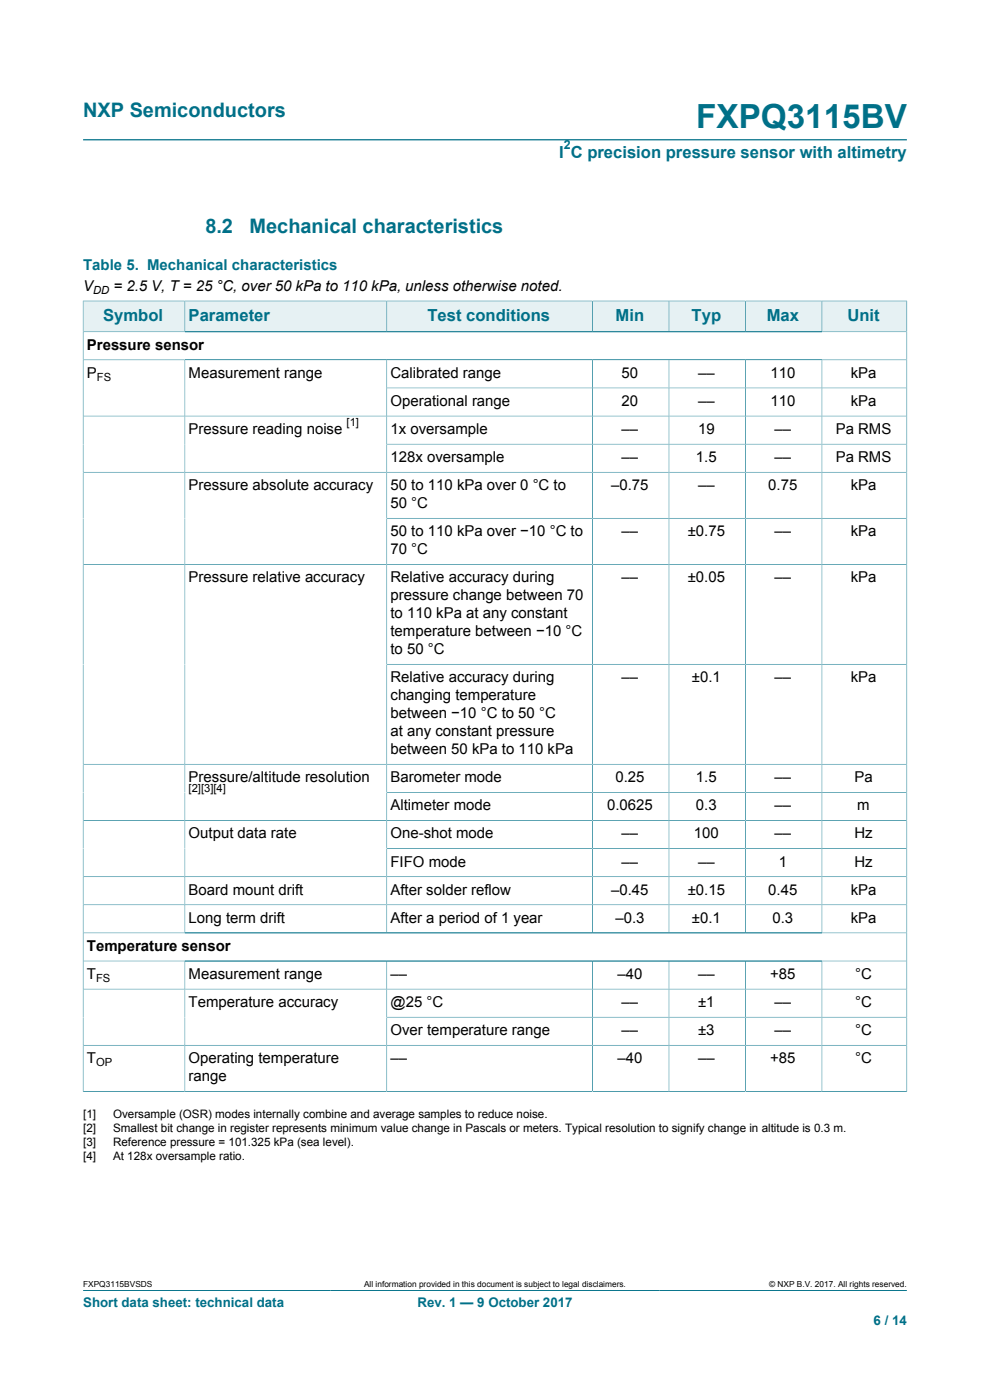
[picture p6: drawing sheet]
<svg xmlns="http://www.w3.org/2000/svg" width="210mm" height="297mm" viewBox="0 0 210 297" stroke-linecap="round" stroke-linejoin="round" font-family="sans-serif">
<defs><g id="words">
<text font-size="7.1" fill="#007088" x="147.7" y="27.2">FXPQ3115BV</text>
<g font-size="4.2" fill="#007088">
<text x="17.6" y="24.8">NXP Semiconductors</text>
<text x="43.6" y="49.5">8.2</text>
<text x="52.9" y="49.5">Mechanical characteristics</text>
</g>
<g font-size="3.5" fill="#007088">
<text x="118.6" y="33.5">I C precision pressure sensor with altimetry</text>
<text x="21.9" y="68">Symbol</text>
<text x="40" y="68">Parameter</text>
<text x="90.7" y="68">Test conditions</text>
<text x="130.6" y="68">Min</text>
<text x="146.7" y="68">Typ</text>
<text x="162.6" y="68">Max</text>
<text x="179.8" y="68">Unit</text>
</g>
<text font-size="3.2" fill="#007088" x="17.6" y="57.2">Table 5. Mechanical characteristics</text>
<g font-size="3.2">
<text x="17.6" y="61.7">V</text>
<text x="24.1" y="61.7">= 2.5 V, T = 25 °C, over 50 kPa to 110 kPa, unless otherwise noted.</text>
<text x="18.4" y="74.2">Pressure sensor</text>
<text x="18.4" y="80.1">P</text>
<text x="40" y="80.1">Measurement range</text>
<text x="82.8" y="80.1">Calibrated range</text>
<text x="131.9" y="80.1">50</text>
<text x="148.1" y="80.1">––</text>
<text x="163.4" y="80.1">110</text>
<text x="180.4" y="80.1">kPa</text>
<text x="82.8" y="86.1">Operational range</text>
<text x="131.9" y="86.1">20</text>
<text x="148.1" y="86.1">––</text>
<text x="163.4" y="86.1">110</text>
<text x="180.4" y="86.1">kPa</text>
<text x="40" y="92.1">Pressure reading noise</text>
<text x="82.8" y="92.1">1x oversample</text>
<text x="131.9" y="92.1">––</text>
<text x="148.1" y="92.1">19</text>
<text x="164.3" y="92.1">––</text>
<text x="177.3" y="92.1">Pa RMS</text>
<text x="82.8" y="98">128x oversample</text>
<text x="131.9" y="98">––</text>
<text x="147.6" y="98">1.5</text>
<text x="164.3" y="98">––</text>
<text x="177.3" y="98">Pa RMS</text>
<text x="40" y="104">Pressure absolute accuracy</text>
<text x="82.8" y="104">50 to 110 kPa over 0 °C to</text>
<text x="82.8" y="107.8">50 °C</text>
<text x="129.6" y="104">–0.75</text>
<text x="148.1" y="104">––</text>
<text x="163" y="104">0.75</text>
<text x="180.4" y="104">kPa</text>
<text x="82.8" y="113.8">50 to 110 kPa over −10 °C to</text>
<text x="131.9" y="113.8">––</text>
<text x="145.9" y="113.8">±0.75</text>
<text x="164.3" y="113.8">––</text>
<text x="180.4" y="113.8">kPa</text>
<text x="82.8" y="117.6">70 °C</text>
<text x="40" y="123.5">Pressure relative accuracy</text>
<text x="82.8" y="123.5">Relative accuracy during</text>
<text x="131.9" y="123.5">––</text>
<text x="145.9" y="123.5">±0.05</text>
<text x="164.3" y="123.5">––</text>
<text x="180.4" y="123.5">kPa</text>
<text x="82.8" y="127.3">pressure change between 70</text>
<text x="82.8" y="131.2">to 110 kPa at any constant</text>
<text x="82.8" y="135">temperature between −10 °C</text>
<text x="82.8" y="138.8">to 50 °C</text>
<text x="82.8" y="144.7">Relative accuracy during</text>
<text x="82.8" y="148.5">changing temperature</text>
<text x="131.9" y="144.7">––</text>
<text x="146.8" y="144.7">±0.1</text>
<text x="164.3" y="144.7">––</text>
<text x="180.4" y="144.7">kPa</text>
<text x="82.8" y="152.4">between −10 °C to 50 °C</text>
<text x="82.8" y="156.2">at any constant pressure</text>
<text x="82.8" y="160">between 50 kPa to 110 kPa</text>
<text x="40" y="165.9">Pressure/altitude resolution</text>
<text x="82.8" y="165.9">Barometer mode</text>
<text x="130.5" y="165.9">0.25</text>
<text x="147.6" y="165.9">1.5</text>
<text x="164.3" y="165.9">––</text>
<text x="181.2" y="165.9">Pa</text>
<text x="82.8" y="171.9">Altimeter mode</text>
<text x="128.8" y="171.9">0.0625</text>
<text x="147.6" y="171.9">0.3</text>
<text x="164.3" y="171.9">––</text>
<text x="181.9" y="171.9">m</text>
<text x="40" y="177.9">Output data rate</text>
<text x="82.8" y="177.9">One-shot mode</text>
<text x="131.9" y="177.9">––</text>
<text x="147.2" y="177.9">100</text>
<text x="164.3" y="177.9">––</text>
<text x="181.2" y="177.9">Hz</text>
<text x="82.8" y="183.8">FIFO mode</text>
<text x="131.9" y="183.8">––</text>
<text x="148.1" y="183.8">––</text>
<text x="165.2" y="183.8">1</text>
<text x="181.2" y="183.8">Hz</text>
<text x="40" y="189.8">Board mount drift</text>
<text x="82.8" y="189.8">After solder reflow</text>
<text x="129.6" y="189.8">–0.45</text>
<text x="145.9" y="189.8">±0.15</text>
<text x="163" y="189.8">0.45</text>
<text x="180.4" y="189.8">kPa</text>
<text x="40" y="195.7">Long term drift</text>
<text x="82.8" y="195.7">After a period of 1 year</text>
<text x="130.5" y="195.7">–0.3</text>
<text x="146.8" y="195.7">±0.1</text>
<text x="163.9" y="195.7">0.3</text>
<text x="180.4" y="195.7">kPa</text>
<text x="18.4" y="201.7">Temperature sensor</text>
<text x="18.4" y="207.7">T</text>
<text x="40" y="207.7">Measurement range</text>
<text x="82.8" y="207.7">––</text>
<text x="131" y="207.7">–40</text>
<text x="148.1" y="207.7">––</text>
<text x="163.4" y="207.7">+85</text>
<text x="181.4" y="207.7">°C</text>
<text x="40" y="213.6">Temperature accuracy</text>
<text x="82.8" y="213.6">@25 °C</text>
<text x="131.9" y="213.6">––</text>
<text x="148.1" y="213.6">±1</text>
<text x="164.3" y="213.6">––</text>
<text x="181.4" y="213.6">°C</text>
<text x="82.8" y="219.6">Over temperature range</text>
<text x="131.9" y="219.6">––</text>
<text x="148.1" y="219.6">±3</text>
<text x="164.3" y="219.6">––</text>
<text x="181.4" y="219.6">°C</text>
<text x="18.4" y="225.6">T</text>
<text x="40" y="225.6">Operating temperature</text>
<text x="82.8" y="225.6">––</text>
<text x="131" y="225.6">–40</text>
<text x="148.1" y="225.6">––</text>
<text x="163.4" y="225.6">+85</text>
<text x="181.4" y="225.6">°C</text>
<text x="40" y="229.4">range</text>
</g>
<g font-size="2.8" fill="#007088">
<text x="17.6" y="277.3">Short data sheet: technical data</text>
<text x="88.5" y="277.3">Rev. 1 — 9 October 2017</text>
<text x="185.3" y="281">6 / 14</text>
</g>
<text font-size="2.6" fill="#007088" x="119.6" y="31.6">2</text>
<g font-size="2.5">
<text x="17.6" y="237.2">[1]</text>
<text x="24" y="237.2">Oversample (OSR) modes internally combine and average samples to reduce noise.</text>
<text x="17.6" y="240.1">[2]</text>
<text x="17.6" y="243.1">[3]</text>
<text x="24" y="240.1">Smallest bit change in register represents minimum value change in Pascals or meters. Typical resolution to signify change in altitude is 0.3 m.</text>
<text x="24" y="243.1">Reference pressure = 101.325 kPa (sea level).</text>
<text x="17.6" y="246.1">[4]</text>
<text x="24" y="246.1">At 128x oversample ratio.</text>
</g>
<g font-size="2.4">
<text x="19.8" y="62.3">DD</text>
<text x="20.5" y="80.8">FS</text>
<text x="73.5" y="90.4">[1]</text>
<text x="40" y="168.1">[2][3][4]</text>
<text x="20.4" y="208.3">FS</text>
<text x="20.4" y="226.2">OP</text>
</g>
<g font-size="1.8">
<text x="17.6" y="273.1">FXPQ3115BVSDS</text>
<text x="77.2" y="273.1">All information provided in this document is subject to legal disclaimers.</text>
<text x="163.2" y="273.1">© NXP B.V. 2017. All rights reserved.</text>
</g>
</g></defs>
<path d="M17.6 29.7h174.8M17.6 273.8h174.8" fill="none" stroke="#007088" stroke-width=".21"/>
<path d="M17.7 63.9h21.4v6.4h-21.4z" fill="#e6f1f3"/>
<path d="M17.6 63.8v6.6h21.6v-6.5h-21.6" fill="none" stroke="#007088" stroke-width=".21"/>
<path d="M39.3 63.9h42.7v6.4h-42.7z" fill="#e6f1f3"/>
<path d="M39.2 63.9h42.8v6.5h-42.8z" fill="none" stroke="#007088" stroke-width=".21"/>
<path d="M82.1 63.9h43.5v6.4h-43.5z" fill="#e6f1f3"/>
<path d="M82 63.9h43.7v6.5h-43.7z" fill="none" stroke="#007088" stroke-width=".21"/>
<path d="M125.8 63.9h16v6.4h-16z" fill="#e6f1f3"/>
<path d="M125.7 63.9h16.2v6.5h-16.2z" fill="none" stroke="#007088" stroke-width=".21"/>
<path d="M142 63.9h16v6.4h-16z" fill="#e6f1f3"/>
<path d="M141.9 63.9h16.2v6.5h-16.2z" fill="none" stroke="#007088" stroke-width=".21"/>
<path d="M158.2 63.9h16.1v6.4h-16.1z" fill="#e6f1f3"/>
<path d="M158.1 63.9h16.3v6.5h-16.3z" fill="none" stroke="#007088" stroke-width=".21"/>
<path d="M174.4 63.9h17.9v6.4h-17.9z" fill="#e6f1f3"/>
<g fill="none" stroke="#007088" stroke-width=".21">
<path d="M17.6 76.3h174.8M39.2 76.3v121.6M82 76.3v121.6M125.7 76.3v121.6M141.9 76.3v121.6M158.1 76.3v121.6M174.4 76.3v121.6M192.4 63.8v167.8M192.4 70.4h-174.8v161.2M192.4 63.9h-18v6.5M17.6 88.3h174.8M82 82.3h110.4"/>
<path d="M82 94.2h110.4M17.6 100.2h174.8M17.6 119.7h174.8M82 110h110.4M82 140.9h110.4M17.6 162.1h174.8M17.6 174.1h174.8M82 168.1h110.4M17.6 191.9h174.8M17.6 197.9h174.8M82 180h110.4M192.4 186h-174.8"/>
<path d="M17.6 203.9h174.8M17.6 209.8h174.8M39.2 203.9v27.6M82 203.9v27.6M82 215.8h110.4M125.7 203.9v27.6M141.9 203.9v27.6M158.1 203.9v27.6M174.4 203.9v27.6M17.6 231.5h174.8M17.6 221.8h174.8"/>
</g>
<use href="#words"/>
</svg>
